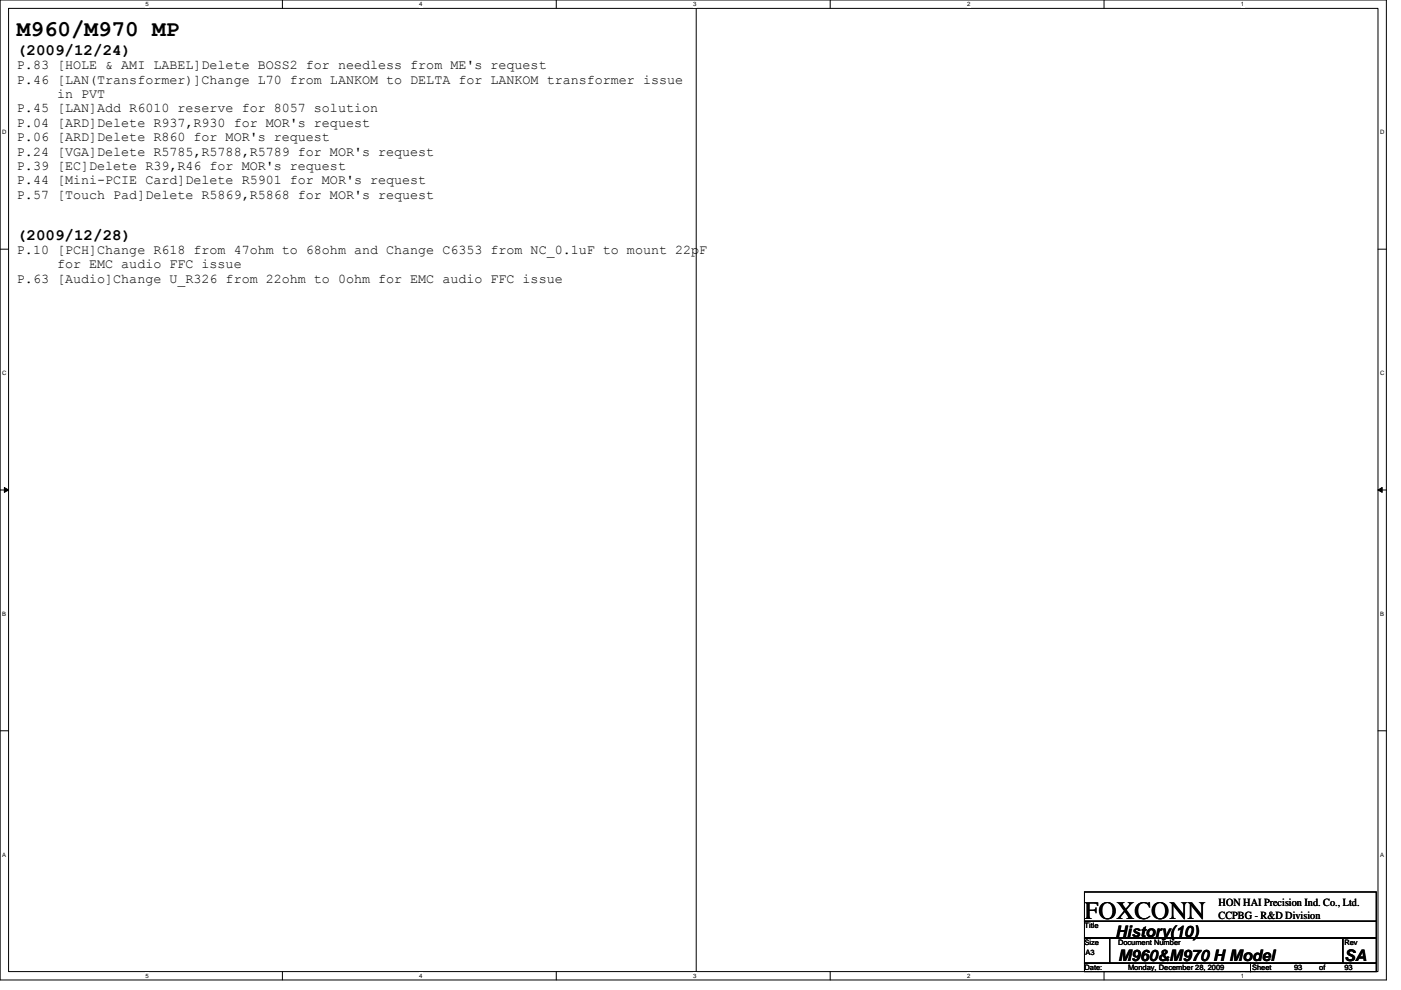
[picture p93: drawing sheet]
<svg xmlns="http://www.w3.org/2000/svg" width="297mm" height="210mm" viewBox="0 0 297 210" stroke-linecap="round" stroke-linejoin="round" font-family="sans-serif">
<defs><g id="words">
<text font-size="5.3" x="229.9" y="194.8">FOXCONN</text>
<text font-size="4.8" x="3.6" y="7.6">M960/M970 MP</text>
<g font-size="3.4">
<text x="3.6" y="11.7">(2009/12/24)</text>
<text x="3.6" y="50.8">(2009/12/28)</text>
<text x="236.5" y="198.7">History(10)</text>
<text x="237" y="203.9">M960&amp;M970 H Model</text>
<text x="285" y="203.9">SA</text>
</g>
<g font-size="2.8">
<text x="3.6" y="14.7">P.83 [HOLE &amp; AMI LABEL]Delete BOSS2 for needless from ME's request</text>
<text x="3.6" y="17.8">P.46 [LAN(Transformer)]Change L70 from LANKOM to DELTA for LANKOM transformer issue</text>
<text x="3.6" y="23.9">P.45 [LAN]Add R6010 reserve for 8057 solution</text>
<text x="12.1" y="20.8">in PVT</text>
<text x="3.6" y="26.9">P.04 [ARD]Delete R937,R930 for MOR's request</text>
<text x="3.6" y="30">P.06 [ARD]Delete R860 for MOR's request</text>
<text x="3.6" y="33">P.24 [VGA]Delete R5785,R5788,R5789 for MOR's request</text>
<text x="3.6" y="36">P.39 [EC]Delete R39,R46 for MOR's request</text>
<text x="3.6" y="39.1">P.44 [Mini-PCIE Card]Delete R5901 for MOR's request</text>
<text x="3.6" y="42.1">P.57 [Touch Pad]Delete R5869,R5868 for MOR's request</text>
<text x="3.6" y="53.8">P.10 [PCH]Change R618 from 47ohm to 68ohm and Change C6353 from NC_0.1uF to mount 22pF</text>
<text x="3.6" y="59.9">P.63 [Audio]Change U_R326 from 22ohm to 0ohm for EMC audio FFC issue</text>
<text x="12.1" y="56.9">for EMC audio FFC issue</text>
</g>
<g font-size="2.3">
<text x="258.4" y="192.1">HON HAI Precision Ind. Co., Ltd.</text>
<text x="258.4" y="194.8">CCPBG - R&amp;D Division</text>
</g>
<g font-size="1.6">
<text x="229.9" y="196.8">Title</text>
<text x="229.9" y="200.4">Size</text>
<text x="230.1" y="202.5">A3</text>
<text x="237" y="200.4">Document Number</text>
<text x="285" y="200.4">Rev</text>
<text x="229.9" y="205.7">Date:</text>
<text x="239.2" y="205.7">Monday, December 28, 2009</text>
<text x="265.5" y="205.7">Sheet</text>
<text x="274.4" y="205.7">93</text>
<text x="279.7" y="205.7">of</text>
<text x="285" y="205.7">93</text>
</g>
<g font-size="1.3">
<text x="30.8" y="1.3">5</text>
<text x="88.9" y="1.3">4</text>
<text x="147" y="1.3">3</text>
<text x="205" y="1.3">2</text>
<text x="263.1" y="1.3">1</text>
<text x=".5" y="28.4">D</text>
<text x="292.6" y="28.4">D</text>
<text x=".5" y="79.5">C</text>
<text x="292.6" y="79.5">C</text>
<text x=".5" y="130.6">B</text>
<text x="292.6" y="130.6">B</text>
<text x=".5" y="181.7">A</text>
<text x="292.6" y="181.7">A</text>
<text x="30.8" y="207.4">5</text>
<text x="88.9" y="207.4">4</text>
<text x="147" y="207.4">3</text>
<text x="205" y="207.4">2</text>
<text x="263.1" y="207.4">1</text>
</g>
</g></defs>
<path d="M0 0h293.9v207.9h-293.9zM1.8 1.8h290.4v204.3h-290.4z" fill="none" stroke="#000" stroke-width=".21"/>
<g fill="#fff">
<path d="M30.8 .2h.7v1.4h-.7z"/>
<path d="M30.8 206.3h.7v1.4h-.7z"/>
</g>
<path d="M59.9 0v1.8M59.9 206.1v1.8" fill="none" stroke="#000" stroke-width=".21"/>
<g fill="#fff">
<path d="M88.9 .2h.7v1.4h-.7z"/>
<path d="M88.9 206.3h.7v1.4h-.7z"/>
</g>
<path d="M117.9 0v1.8M117.9 206.1v1.8" fill="none" stroke="#000" stroke-width=".21"/>
<g fill="#fff">
<path d="M147 .2h.7v1.4h-.7z"/>
<path d="M147 206.3h.7v1.4h-.7z"/>
</g>
<path d="M176 0v1.8M176 206.1v1.8" fill="none" stroke="#000" stroke-width=".21"/>
<g fill="#fff">
<path d="M205 .2h.7v1.4h-.7z"/>
<path d="M205 206.3h.7v1.4h-.7z"/>
</g>
<path d="M234.1 0v1.8M234.1 206.1v1.8" fill="none" stroke="#000" stroke-width=".21"/>
<g fill="#fff">
<path d="M263.1 .2h.7v1.4h-.7z"/>
<path d="M263.1 206.3h.7v1.4h-.7z"/>
<path d="M.5 27.3h.9v1.4h-.9z"/>
<path d="M292.6 27.3h.9v1.4h-.9z"/>
<path d="M.5 78.4h.9v1.4h-.9z"/>
<path d="M292.6 78.4h.9v1.4h-.9z"/>
</g>
<path d="M0 52.9h1.8M292.2 52.9h1.7" fill="none" stroke="#000" stroke-width=".21"/>
<g fill="#fff">
<path d="M.5 129.5h.8v1.4h-.8z"/>
<path d="M292.6 129.5h.9v1.4h-.9z"/>
</g>
<path d="M0 103.9h1.8M292.2 103.9h1.7" fill="none" stroke="#000" stroke-width=".21"/>
<path d="M.9 103.4l.9 .5-.9 .5zM292.2 103.9l.8-.5v1z" fill="#000" stroke="#000" stroke-width=".21"/>
<g fill="#fff">
<path d="M.5 180.5h.8v1.4h-.8z"/>
<path d="M292.6 180.5h.9v1.4h-.9z"/>
</g>
<path d="M147.6 1.8v204.3M0 155h1.8M292.2 155h1.7M229.9 189.2h61.9v6.2h-61.9zM229.9 195.4h61.9v3.6h-61.9zM229.9 199h5.4v5.3h-5.4zM235.3 199h49.4v5.3h-49.4zM284.7 199h7.1v5.3h-7.1zM229.9 204.3h35.2v1.8h-35.2zM265.1 204.3h26.7v1.8h-26.7z" fill="none" stroke="#000" stroke-width=".21"/>
<use href="#words"/>
</svg>
